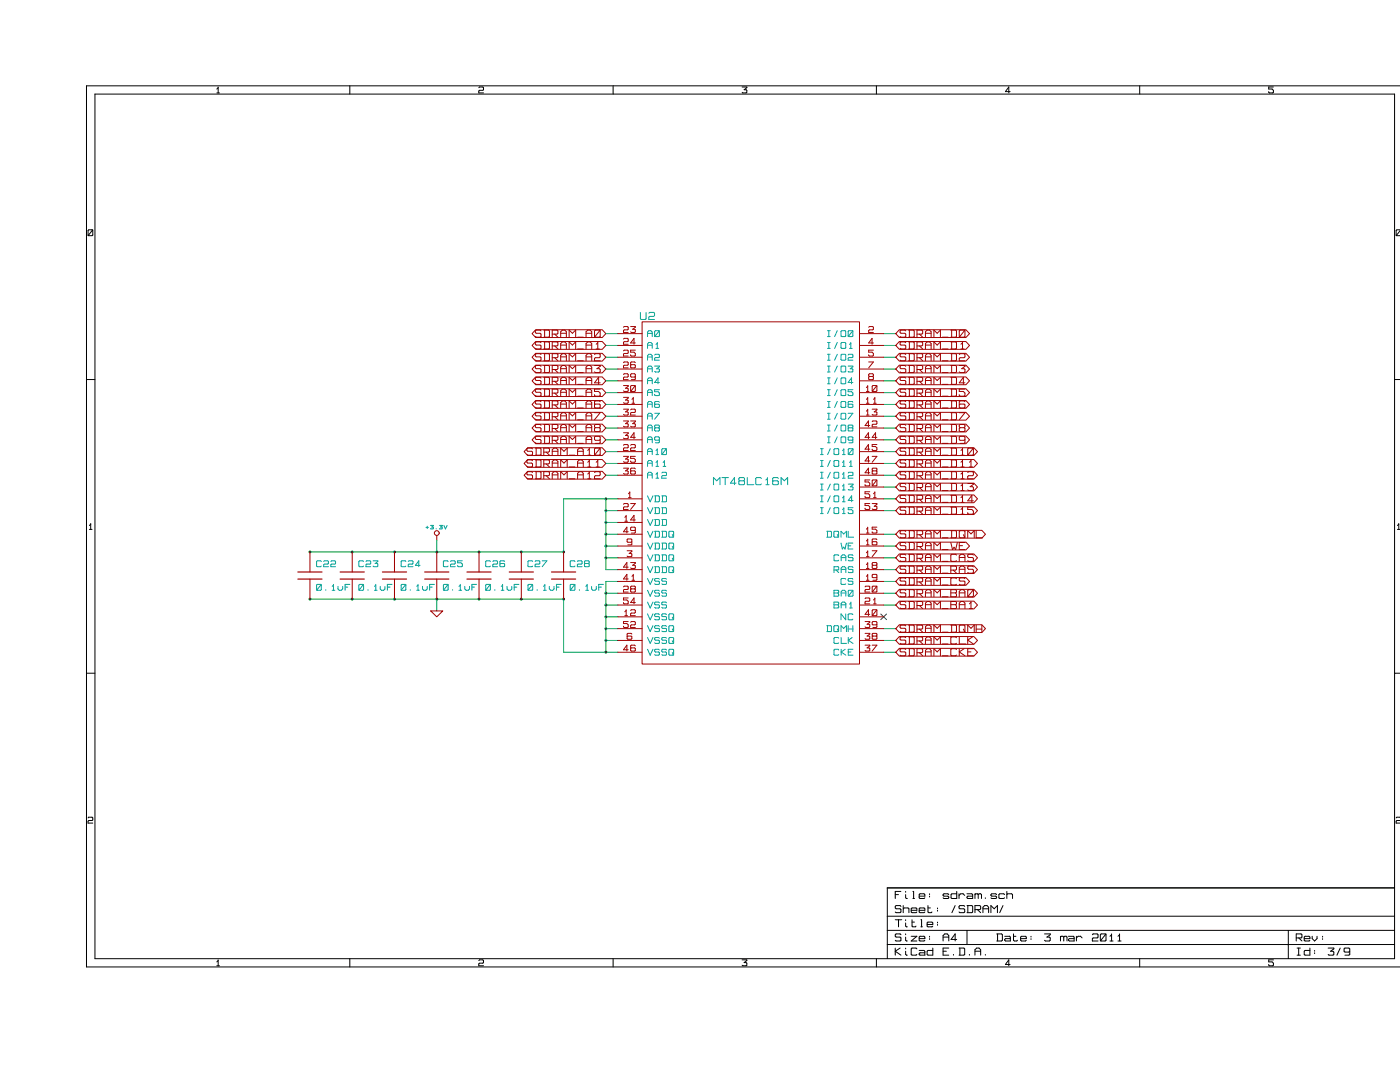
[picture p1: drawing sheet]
<svg xmlns="http://www.w3.org/2000/svg" width="279mm" height="216mm" viewBox="0 0 279 216" stroke-linecap="round" stroke-linejoin="round" font-family="sans-serif">
<g fill="none" stroke="#000" stroke-width=".2">
<path d="M18.9 18.8h259.4v172.5h-259.4zM43.3 18.5h.5M43.5 17.4v1.1M43.5 17.5l-.2 .3M69.8 17.1v1.7M95.6 17.5l.1-.1h.6l.2 .1v.4l-.2 .1h-.6l-.1 .2v.3h.9M122.4 17.1v1.7M148.1 17.4h.9l-.5 .5 .5 .1v.4l-.1 .1-.8-.1M174.9 17.1v1.7M201.6 18.3h-.9l.6-.9v1.1M227.5 17.1v1.7M254.1 17.4h-.9v.4h.7l.2 .2v.4l-.8 .1-.1-.2"/>
<path d="M279.4 17.1h-262.1v175.8h262.1M17.6 46l.1-.1h.7l.1 .1v.9l-.1 .1-.8-.1zM18.5 45.9l-.9 1.1M279.4 45.9h-.6l-.2 .1v.9l.2 .1h.6M279.4 46l-.8 1M17.3 75.7h1.6M278.3 75.7h1.1M17.8 105.6h.6M18.1 104.5v1.1M18.1 104.6l-.3 .3M278.9 105.6h.5M279.2 104.5v1.1"/>
<path d="M279.2 104.6l-.3 .3M17.3 134.3h1.6M278.3 134.3h1.1M17.6 163.2l.1-.1h.7l.1 .1v.4l-.1 .1h-.7l-.1 .2v.3h.9M178.7 178.5h.6M179.8 177.9h-1.1v1.4M180.7 177.9v.1M180.7 178.5v.6l.4 .2M182.2 177.9h.1v1.4M182.2 179.3h.3M183.4 178.8h1.2v-.3l-.2-.2h-.8l-.2 .2v.6l.2 .2h.8l.2-.2M185.5 178.3v.2"/>
<path d="M185.5 178.8v.2M189.3 178.5l-.1-.2h-.8l-.2 .2 .2 .3h.8l.1 .3-.1 .2h-.8l-.2-.2M190.9 177.9v1.4h-.9l-.2-.2v-.6l.2-.2h.9M191.4 178.7l.3-.4h.5l.3 .4M191.4 178.3v1M193 178.3h.9l.2 .2v.8h-.9l-.2-.2 .2-.3h.9M194.6 178.3v1M194.6 178.5l.1-.2h.4l.1 .2M195.2 178.5l.2-.2h.3l.2 .2v.8M195.2 178.5v.8M196.6 179.1v.2M198.9 178.5l-.2-.2h-.8l-.1 .2 .1 .3h.8l.2 .3-.2 .2h-.8l-.1-.2"/>
<path d="M200.5 178.5l-.2-.2h-.8l-.2 .2v.6l.2 .2h.8l.2-.2M200.9 178.5l.2-.2h.8l.2 .2v.8M200.9 177.9v1.4M278.3 177.2h-101.2v14.1M279.4 163.7h-.6l-.2 .2v.3h.8M279.4 163.1h-.6l-.2 .1M43.3 192.7h.5M43.5 191.5v1.2M43.5 191.7l-.2 .2M69.8 191.3v1.6M95.6 191.7l.1-.2h.6l.2 .2v.4l-.2 .1h-.6l-.1 .1v.4h.9M122.4 191.3v1.6"/>
<path d="M148.1 191.5h.9l-.5 .6 .5 .1v.4l-.1 .1-.8-.1M174.9 191.3v1.6M177.1 182.8h101.2M177.1 188.5h101.2M177.1 185.6h101.2M178.7 189.2v1.4M178.7 183.5h1.3M179.3 183.5v1.4M179.6 189.2l-.9 .6 1.1 .8M179.8 186.5l-.2-.1h-.8l-.1 .1v.3l.1 .2h.8l.2 .2v.4l-.2 .2h-.8l-.1-.2M179.8 180.9l-.2-.2h-.8l-.1 .2v.3l.1 .1h.8l.2 .2v.5l-.2 .1h-.8l-.1-.1M180.3 180.7v1.4"/>
<path d="M180.3 181.3l.1-.1h.8l.2 .1v.8M180.7 187v.6l.4 .2M180.7 183.5v.2M180.7 184.2v.6l.4 .1M180.7 186.4v.1M180.7 189.2v.1M180.7 189.8v.6l.4 .2M181.8 186.8h1.2l-1.2 1h1.2M181.8 181.6h1.2v-.3l-.2-.1h-.8l-.2 .1v.7l.2 .1h.8l.2-.1M182 183.5v1.3l.2 .1h.5l.1-.1M182 184h.5M183 189.3l-.2-.1h-.8l-.2 .1v1.1l.2 .2h.8l.2-.2"/>
<path d="M183.4 187.3h1.2v-.3l-.2-.2h-.8l-.2 .2v.6l.2 .2h.8l.2-.2M183.4 189.6h1l.2 .2v.8h-1l-.2-.2 .2-.3h1M183.4 181.6h1.2v-.3l-.2-.1h-.8l-.2 .1v.7l.2 .1h.8l.2-.1M183.8 183.5h.1v1.4M183.8 184.9h.3M185 184.5h1.2v-.3l-.2-.2h-.8l-.2 .2v.6l.2 .1h.8l.2-.1M185.2 180.7v1.3l.2 .1h.5l.1-.1M185.2 181.2h.5M185.5 186.8v.2M185.5 187.3v.2M186.2 189.2v1.4h-1l-.2-.2v-.6l.2-.2h1M187.1 181.2v.1"/>
<path d="M187.1 181.6v.2M187.1 184v.2M187.1 184.5v.1M188.2 187.8v-1.1l.3-.3h.5l.3 .3v1.1M188.2 187h1.1M188.2 189.8h.7M189.3 189.2h-1.1v1.4h1.1M190.3 190.4v.2M190.6 180.7l-.6 1.4M190.9 187.5h-1.1l.8-1.1v1.4M191.4 189.2h1l.1 .1v1.1l-.1 .2h-1M191.6 189.2v1.4"/>
<path d="M192.5 180.9l-.1-.2h-.8l-.2 .2v.3l.2 .1h.8l.1 .2v.5l-.1 .1h-.8l-.2-.1M193 180.7h.9l.2 .2v1.1l-.2 .1h-.9M193 185.6v2.9M193.2 180.7v1.4M193.5 190.4v.2M194.6 190.6v-1.1l.3-.3h.5l.3 .3v1.1M194.6 189.8h1.1M194.6 181.5h.9l.2-.2v-.4l-.2-.2h-.9v1.4M195.1 181.5l.6 .6M196.2 181.3h1.1M196.2 182.1v-1.1l.3-.3h.5l.3 .3v1.1M196.6 190.4v.2"/>
<path d="M197.8 182.1v-1.4l.6 .6 .7-.6v1.4M198.9 186.4h1l.1 .1v1.1l-.1 .2h-1M199.1 186.4v1.4M200.2 180.7l-.7 1.4M200.5 186.8h1l.1 .2v.8h-.9l-.2-.2 .2-.3h.9M201.6 192.4h-.9l.6-.9v1.2M202.3 186.4v1.2l.1 .2h.5l.2-.2M202.3 186.8h.4M203.7 187.3h1.1v-.3l-.1-.2h-.8l-.2 .2v.6l.2 .2h.8l.1-.2M205.8 186.8v.2M205.8 187.3v.2M208.5 186.4h1.1v.1l-.7 .5h.5l.2 .2v.4l-.2 .2h-.8l-.1-.2"/>
<path d="M211.6 187l.2-.2h.3l.2 .2M211.6 186.8v1M212.3 187l.2-.2h.3l.1 .2v.8M212.3 187v.8M213.2 186.8h1l.2 .2v.8h-1l-.2-.2 .2-.3h1M214.8 187.2l.4-.4h.4l.4 .4M214.8 186.8v1M218 186.5l.2-.1h.8l.1 .1v.5l-.1 .2h-.8l-.2 .1v.5h1.1M219.6 186.5l.2-.1h.8l.1 .1v1.1l-.1 .2h-.8l-.2-.2zM220.7 186.4l-1.1 1.4M221.5 187.8h.7M221.8 186.4v1.4"/>
<path d="M221.8 186.5l-.3 .3M223.1 187.8h.6M223.4 186.4v1.4M223.4 186.5l-.3 .3M227.5 191.3v1.6M254.1 191.5h-.9v.4h.7l.2 .3v.4l-.8 .1-.1-.3M257.1 185.6v5.7M258.7 187.2h1l.1-.2v-.5l-.1-.1h-1v1.4M258.9 190.6h.6M258.9 189.2h.6M259.2 187.2l.6 .6M259.2 189.2v1.4"/>
<path d="M260.3 187.3h1.1v-.3l-.2-.2h-.7l-.2 .2v.6l.2 .2h.7l.2-.2M261.4 189.2v1.4h-.9l-.2-.2v-.6l.2-.2h.9M261.9 186.8v.5l.5 .5 .4-.5v-.5M262.4 189.6v.2M262.4 190.1v.2M263.9 186.8v.2M263.9 187.3v.2M265.1 189.2h1.1v.1l-.7 .5h.5l.2 .2v.4l-.2 .2h-.8l-.1-.2M267.5 189.2l-.7 1.4M269.4 189.8l-.2 .2h-.8l-.2-.2v-.5l.2-.1h.8l.2 .1v1.1l-.2 .2h-.8"/>
</g>
<g fill="none" stroke="#a00000" stroke-width=".2">
<path d="M106.9 79.9h13.3l.7 .8-.7 .8h-13.3l-.7-.8zM106.9 77.6h13.3l.7 .7-.7 .8h-13.3l-.7-.8zM106.9 75.2h13.3l.7 .8-.7 .8h-13.3l-.7-.8zM106.9 72.9h13.3l.7 .7-.7 .8h-13.3l-.7-.8zM106.9 70.5h13.3l.7 .8-.7 .8h-13.3l-.7-.8zM106.9 68.2h13.3l.7 .7-.7 .8h-13.3l-.7-.8zM106.9 65.8h13.3l.7 .8-.7 .8h-13.3l-.7-.8zM108 66l-.2-.1h-.8l-.2 .1v.3l.2 .2h.8l.2 .2v.4l-.2 .2h-.8l-.2-.2M108 68.4l-.2-.2h-.8l-.2 .2v.3l.2 .2h.8l.2 .1v.5l-.2 .1h-.8l-.2-.1M108 70.7l-.2-.1h-.8l-.2 .1v.3l.2 .2h.8l.2 .2v.4l-.2 .2h-.8l-.2-.2M108 73.1l-.2-.2h-.8l-.2 .2v.3l.2 .2h.8l.2 .1v.5l-.2 .1h-.8l-.2-.1M108 75.5l-.2-.2h-.8l-.2 .2v.3l.2 .1h.8l.2 .2v.5l-.2 .1h-.8l-.2-.1"/>
<path d="M108 77.8l-.2-.2h-.8l-.2 .2v.3l.2 .2h.8l.2 .1v.5l-.2 .2h-.8l-.2-.2M108.5 65.9h1l.2 .1v1.1l-.2 .2h-1M108.5 68.2h1l.2 .2v1.1l-.2 .1h-1M108.5 70.6h1l.2 .1v1.1l-.2 .2h-1M108.5 72.9h1l.2 .2v1.1l-.2 .1h-1M108.5 75.3h1l.2 .2v1.1l-.2 .1h-1M108.5 77.6h1l.2 .2v1.1l-.2 .2h-1M108.5 80h1l.2 .2v1.1l-.2 .1h-1M108.7 65.9v1.4M108.7 68.2v1.4M108.7 70.6v1.4M108.7 72.9v1.4"/>
<path d="M108.7 75.3v1.4M108.7 77.6v1.5M108.7 80v1.4M110.2 66.7h1l.1-.2v-.5l-.1-.1h-1v1.4M110.2 69h1l.1-.1v-.5l-.1-.2h-1v1.4M110.2 71.4h1l.1-.2v-.5l-.1-.1h-1v1.4M110.2 73.7h1l.1-.1v-.5l-.1-.2h-1v1.4M110.2 76.1h1l.1-.2v-.4l-.1-.2h-1v1.4M110.2 78.4h1l.1-.1v-.5l-.1-.2h-1v1.5M110.7 78.4l.6 .7M110.7 76.1l.6 .6M110.7 73.7l.6 .6"/>
<path d="M110.7 71.4l.6 .6M110.7 69l.6 .6M110.7 66.7l.6 .6M111.9 67.3v-1.1l.3-.3h.5l.3 .3v1.1M111.9 69.6v-1l.3-.4h.5l.3 .4v1M111.9 72v-1.1l.3-.3h.5l.3 .3v1.1M111.9 74.3v-1l.3-.4h.5l.3 .4v1M111.9 76.7v-1.1l.3-.3h.5l.3 .3v1.1M111.9 79.1v-1.1l.3-.4h.5l.3 .4v1.1M111.9 78.3h1.1M111.9 75.9h1.1M111.9 73.6h1.1"/>
<path d="M111.9 71.2h1.1M111.9 68.9h1.1M111.9 66.5h1.1M113.6 67.3v-1.4l.6 .6 .7-.6v1.4M113.6 69.6v-1.4l.6 .7 .7-.7v1.4M113.6 72v-1.4l.6 .6 .7-.6v1.4M113.6 74.3v-1.4l.6 .7 .7-.7v1.4M113.6 76.7v-1.4l.6 .6 .7-.6v1.4M113.6 79.1v-1.5l.6 .7 .7-.7v1.5M115.3 79.1h1.1M115.3 76.7h1.1M115.3 74.3h1.1"/>
<path d="M115.3 72h1.1M115.3 69.6h1.1M115.3 67.3h1.1M117 67.3v-1.1l.3-.3h.5l.3 .3v1.1M117 69.6v-1l.3-.4h.5l.3 .4v1M117 72v-1.1l.3-.3h.5l.3 .3v1.1M117 74.3v-1l.3-.4h.5l.3 .4v1M117 76.7v-1.1l.3-.3h.5l.3 .3v1.1M117 79.1v-1.1l.3-.4h.5l.3 .4v1.1M117 78.3h1.1M117 75.9h1.1M117 73.6h1.1"/>
<path d="M117 71.2h1.1M117 68.9h1.1M117 66.5h1.1M118.6 66l.2-.1h.8l.2 .1v1.1l-.2 .2h-.8l-.2-.2zM118.6 70.7l.2-.1h.8l.2 .1v.5l-.2 .2h-.8l-.2 .1v.5h1.2M118.6 72.9h1.2v.2l-.7 .5h.5l.2 .1v.5l-.2 .1h-.8l-.2-.1M119 69.6h.6M119.3 68.2v1.4M119.3 68.4l-.3 .3M119.8 77.6h-1.2v.5h.9l.3 .3v.5l-.2 .2h-.8l-.2-.4M119.8 76.4h-1.2l.9-1.1v1.4M119.8 65.9l-1.2 1.4"/>
<path d="M105.3 94.1h14.9l.7 .7-.7 .8h-14.9l-.7-.8zM105.3 91.7h14.9l.7 .8-.7 .8h-14.9l-.7-.8zM105.3 89.3h14.9l.7 .8-.7 .8h-14.9l-.7-.8zM106.3 94.3l-.2-.2h-.8l-.2 .2v.3l.2 .2h.8l.2 .1v.5l-.2 .1h-.8l-.2-.1M106.3 89.6l-.2-.2h-.8l-.2 .2v.3l.2 .1h.8l.2 .2v.5l-.2 .1h-.8l-.2-.1M106.3 91.9l-.2-.1h-.8l-.2 .1v.3l.2 .2h.8l.2 .2v.4l-.2 .2h-.8l-.2-.2M106.8 94.1h1l.2 .2v1.1l-.2 .1h-1M106.8 89.4h1l.2 .2v1.1l-.2 .1h-1M106.8 91.8h1l.2 .1v1.1l-.2 .2h-1M106.9 87h13.3l.7 .8-.7 .7h-13.3l-.7-.7zM106.9 84.6h13.3l.7 .8-.7 .8h-13.3l-.7-.8zM106.9 82.3h13.3l.7 .8-.7 .7h-13.3l-.7-.7z"/>
<path d="M107 89.4v1.4M107 91.8v1.4M107 94.1v1.4M108 80.2l-.2-.2h-.8l-.2 .2v.3l.2 .1h.8l.2 .2v.5l-.2 .1h-.8l-.2-.1M108 82.5l-.2-.2h-.8l-.2 .2v.3l.2 .2h.8l.2 .1v.5l-.2 .2h-.8l-.2-.2M108 84.9l-.2-.2h-.8l-.2 .2v.3l.2 .1h.8l.2 .2v.5l-.2 .1h-.8l-.2-.1M108 87.2l-.2-.1h-.8l-.2 .1v.3l.2 .2h.8l.2 .2v.4l-.2 .2h-.8l-.2-.2M108.5 94.9h1l.2-.1v-.5l-.2-.2h-1v1.4M108.5 90.2h1l.2-.2v-.4l-.2-.2h-1v1.4M108.5 92.6h1l.2-.2v-.5l-.2-.1h-1v1.4M108.5 82.3h1l.2 .2v1.1l-.2 .2h-1M108.5 84.7h1l.2 .2v1.1l-.2 .1h-1"/>
<path d="M108.5 87.1h1l.2 .1v1.1l-.2 .2h-1M108.7 82.3v1.5M108.7 84.7v1.4M108.7 87.1v1.4M109 94.9l.7 .6M109 92.6l.7 .6M109 90.2l.7 .6M110.2 94.8h1.1M110.2 95.5v-1l.3-.4h.5l.3 .4v1M110.2 80.8h1l.1-.2v-.4l-.1-.2h-1v1.4M110.2 83.1h1l.1-.1v-.5l-.1-.2h-1v1.5M110.2 85.5h1l.1-.2v-.4l-.1-.2h-1v1.4"/>
<path d="M110.2 87.9h1l.1-.2v-.5l-.1-.1h-1v1.4M110.2 90.8v-1.1l.3-.3h.5l.3 .3v1.1M110.2 93.2v-1.1l.3-.3h.5l.3 .3v1.1M110.2 92.4h1.1M110.2 90h1.1M110.7 87.9l.6 .6M110.7 85.5l.6 .6M110.7 83.1l.6 .7M110.7 80.8l.6 .6M111.9 81.4v-1.1l.3-.3h.5l.3 .3v1.1M111.9 83.8v-1.1l.3-.4h.5l.3 .4v1.1M111.9 86.1v-1.1l.3-.3h.5l.3 .3v1.1"/>
<path d="M111.9 88.5v-1.1l.3-.3h.5l.3 .3v1.1M111.9 90.8v-1.4l.6 .6 .7-.6v1.4M111.9 93.2v-1.4l.6 .6 .7-.6v1.4M111.9 95.5v-1.4l.6 .7 .7-.7v1.4M111.9 87.7h1.1M111.9 85.3h1.1M111.9 83h1.1M111.9 80.6h1.1M113.6 95.5h1.1M113.6 93.2h1.1M113.6 90.8h1.1M113.6 81.4v-1.4l.6 .6 .7-.6v1.4"/>
<path d="M113.6 83.8v-1.5l.6 .7 .7-.7v1.5M113.6 86.1v-1.4l.6 .6 .7-.6v1.4M113.6 88.5v-1.4l.6 .6 .7-.6v1.4M115.3 94.8h1.1M115.3 95.5v-1l.3-.4h.5l.3 .4v1M115.3 93.2v-1.1l.3-.3h.5l.3 .3v1.1M115.3 90.8v-1.1l.3-.3h.5l.3 .3v1.1M115.3 92.4h1.1M115.3 90h1.1M115.3 88.5h1.1M115.3 86.1h1.1M115.3 83.8h1.1"/>
<path d="M115.3 81.4h1.1M117 87.7h1.1M117 88.5v-1.1l.3-.3h.5l.3 .3v1.1M117 86.1v-1.1l.3-.3h.5l.3 .3v1.1M117 81.4v-1.1l.3-.3h.5l.3 .3v1.1M117 83.8v-1.1l.3-.4h.5l.3 .4v1.1M117 85.3h1.1M117 83h1.1M117 80.6h1.1M117.3 95.5h.6M117.3 93.2h.6M117.3 90.8h.6"/>
<path d="M117.6 89.4v1.4M117.6 91.8v1.4M117.6 94.1v1.4M117.6 94.3l-.3 .3M117.6 91.9l-.3 .3M117.6 89.6l-.3 .3M118.6 94.3l.2-.2h.8l.2 .2v.5l-.2 .1h-.8l-.2 .2v.4h1.2M118.6 89.6l.2-.2h.8l.2 .2v1.1l-.2 .1h-.8l-.2-.1zM118.6 82.3h1.2l-1.2 1.5M118.8 85.3l-.2-.1v-.3l.2-.2h.8l.2 .2v.3l-.2 .1M118.8 85.3l-.2 .2v.5l.2 .1h.8l.2-.1v-.5l-.2-.2M118.8 85.3h.8"/>
<path d="M119 93.2h.6M119.3 91.8v1.4M119.3 91.9l-.3 .3M119.8 87.7l-.2 .2h-.8l-.2-.2v-.5l.2-.1h.8l.2 .1v1.1l-.2 .2h-.8M119.8 80.2l-.2-.2h-.8l-.2 .2v1.1l.2 .1h.8l.2-.1v-.5l-.2-.2h-.8l-.2 .2M119.8 89.4l-1.2 1.4M87.2 106.8v1"/>
<circle cx="87.2" cy="106.4" r=".48"/>
</g>
<path d="M85 105.2h.5M85.3 105v.5M85.9 104.8h.6l-.3 .4h.2l.1 .3h-.6M87 105.5h.1M87.7 104.8h.5l-.3 .4h.3v.3h-.5M88.6 104.8l.3 .7 .3-.7" fill="none" stroke="#00a0a0" stroke-width=".2"/>
<path d="M175.8 122.5l1.1 1.1M176.9 122.5l-1.1 1.1" fill="none" stroke="#0000c0" stroke-width=".2"/>
<g fill="none" stroke="#00a000" stroke-width=".2">
<path d="M120.9 78.3h2.4M120.9 76h2.4M120.9 73.6h2.4M120.9 71.3h2.4M120.9 68.9h2.4M120.9 66.6h2.4M120.9 94.8h2.4M120.9 92.5h2.4M120.9 90.1h2.4M120.9 87.8h2.4M120.9 85.4h2.4M120.9 83.1h2.4"/>
<path d="M120.9 80.7h2.4"/>
</g>
<circle cx="120.9" cy="130.1" r=".19" fill="#00a000"/>
<g fill="none" stroke="#00a000" stroke-width=".2">
<path d="M112.5 119.6v10.5h10.8"/>
<circle cx="120.9" cy="130.1" r=".19"/>
</g>
<circle cx="120.9" cy="118.4" r=".19" fill="#00a000"/>
<g fill="none" stroke="#00a000" stroke-width=".2">
<path d="M120.9 118.4h2.4"/>
<circle cx="120.9" cy="118.4" r=".19"/>
</g>
<circle cx="120.9" cy="120.7" r=".19" fill="#00a000"/>
<g fill="none" stroke="#00a000" stroke-width=".2">
<path d="M120.9 120.7h2.4"/>
<circle cx="120.9" cy="120.7" r=".19"/>
</g>
<circle cx="120.9" cy="125.4" r=".19" fill="#00a000"/>
<g fill="none" stroke="#00a000" stroke-width=".2">
<path d="M123.3 116h-2.4v14.1M120.9 125.4h2.4"/>
<circle cx="120.9" cy="125.4" r=".19"/>
</g>
<circle cx="120.9" cy="99.5" r=".19" fill="#00a000"/>
<g fill="none" stroke="#00a000" stroke-width=".2">
<path d="M112.5 99.5h10.8"/>
<circle cx="120.9" cy="99.5" r=".19"/>
</g>
<circle cx="120.9" cy="104.2" r=".19" fill="#00a000"/>
<g fill="none" stroke="#00a000" stroke-width=".2">
<path d="M120.9 104.2h2.4"/>
<circle cx="120.9" cy="104.2" r=".19"/>
</g>
<circle cx="120.9" cy="106.6" r=".19" fill="#00a000"/>
<g fill="none" stroke="#00a000" stroke-width=".2">
<path d="M120.9 106.6h2.4"/>
<circle cx="120.9" cy="106.6" r=".19"/>
</g>
<circle cx="120.9" cy="111.3" r=".19" fill="#00a000"/>
<g fill="none" stroke="#00a000" stroke-width=".2">
<path d="M120.9 111.3h2.4"/>
<circle cx="120.9" cy="111.3" r=".19"/>
</g>
<circle cx="112.5" cy="119.6" r=".19" fill="#00a000"/>
<circle cx="112.5" cy="119.6" r=".19" fill="none" stroke="#00a000" stroke-width=".2"/>
<circle cx="95.6" cy="119.6" r=".19" fill="#00a000"/>
<circle cx="95.6" cy="119.6" r=".19" fill="none" stroke="#00a000" stroke-width=".2"/>
<circle cx="104" cy="110.1" r=".19" fill="#00a000"/>
<circle cx="104" cy="110.1" r=".19" fill="none" stroke="#00a000" stroke-width=".2"/>
<circle cx="70.3" cy="119.6" r=".19" fill="#00a000"/>
<circle cx="70.3" cy="119.6" r=".19" fill="none" stroke="#00a000" stroke-width=".2"/>
<circle cx="78.7" cy="110.1" r=".19" fill="#00a000"/>
<circle cx="78.7" cy="110.1" r=".19" fill="none" stroke="#00a000" stroke-width=".2"/>
<circle cx="61.9" cy="110.1" r=".19" fill="#00a000"/>
<circle cx="61.9" cy="110.1" r=".19" fill="none" stroke="#00a000" stroke-width=".2"/>
<circle cx="87.2" cy="110.1" r=".19" fill="#00a000"/>
<g fill="none" stroke="#00a000" stroke-width=".2">
<path d="M87.2 107.8v2.3M87.2 119.6v2.3"/>
<circle cx="87.2" cy="110.1" r=".19"/>
</g>
<circle cx="87.2" cy="119.6" r=".19" fill="#00a000"/>
<circle cx="87.2" cy="119.6" r=".19" fill="none" stroke="#00a000" stroke-width=".2"/>
<circle cx="70.3" cy="110.1" r=".19" fill="#00a000"/>
<circle cx="70.3" cy="110.1" r=".19" fill="none" stroke="#00a000" stroke-width=".2"/>
<circle cx="61.9" cy="119.6" r=".19" fill="#00a000"/>
<circle cx="61.9" cy="119.6" r=".19" fill="none" stroke="#00a000" stroke-width=".2"/>
<circle cx="78.7" cy="119.6" r=".19" fill="#00a000"/>
<circle cx="78.7" cy="119.6" r=".19" fill="none" stroke="#00a000" stroke-width=".2"/>
<circle cx="95.6" cy="110.1" r=".19" fill="#00a000"/>
<circle cx="95.6" cy="110.1" r=".19" fill="none" stroke="#00a000" stroke-width=".2"/>
<circle cx="112.5" cy="110.1" r=".19" fill="#00a000"/>
<circle cx="112.5" cy="110.1" r=".19" fill="none" stroke="#00a000" stroke-width=".2"/>
<circle cx="104" cy="119.6" r=".19" fill="#00a000"/>
<g fill="none" stroke="#00a000" stroke-width=".2">
<path d="M120.9 99.5v14.2h2.4M120.9 109h2.4"/>
<circle cx="104" cy="119.6" r=".19"/>
</g>
<circle cx="120.9" cy="109" r=".19" fill="#00a000"/>
<g fill="none" stroke="#00a000" stroke-width=".2">
<path d="M120.9 101.9h2.4"/>
<circle cx="120.9" cy="109" r=".19"/>
</g>
<circle cx="120.9" cy="101.9" r=".19" fill="#00a000"/>
<g fill="none" stroke="#00a000" stroke-width=".2">
<path d="M112.5 99.5v10.6h-50.6M120.9 127.8h2.4"/>
<circle cx="120.9" cy="101.9" r=".19"/>
</g>
<circle cx="120.9" cy="127.8" r=".19" fill="#00a000"/>
<g fill="none" stroke="#00a000" stroke-width=".2">
<path d="M120.9 123.1h2.4"/>
<circle cx="120.9" cy="127.8" r=".19"/>
</g>
<circle cx="120.9" cy="123.1" r=".19" fill="#00a000"/>
<g fill="none" stroke="#00a000" stroke-width=".2">
<path d="M176.4 66.6h2.4M176.4 68.9h2.4M176.4 71.3h2.4M176.4 73.6h2.4M176.4 76h2.4M176.4 78.3h2.4M176.4 80.7h2.4M176.4 83.1h2.4M176.4 85.4h2.4M176.4 87.8h2.4M176.4 90.1h2.4M176.4 92.5h2.4"/>
<path d="M176.4 94.8h2.4M176.4 97.2h2.4M176.4 99.5h2.4M61.9 119.6h50.6M176.4 101.9h2.4M176.4 106.6h2.4M176.4 109h2.4M176.4 111.3h2.4M176.4 113.7h2.4M176.4 116h2.4M176.4 118.4h2.4M176.4 120.7h2.4"/>
<path d="M176.4 125.4h2.4M176.4 127.8h2.4M176.4 130.1h2.4"/>
<circle cx="120.9" cy="123.1" r=".19"/>
</g>
<g fill="none" stroke="#a00000" stroke-width=".2">
<path d="M123.3 78.3h4.8M123.3 76h4.8M123.3 73.6h4.8M123.3 71.3h4.8M123.3 68.9h4.8M123.3 66.6h4.8M124.4 70l.2-.1h.6l.2 .1v.4l-.2 .1h-.6l-.2 .2v.3h1M124.4 67.7l.2-.2h.6l.2 .2v.4l-.2 .1h-.6l-.2 .1v.4h1M124.4 76.9h1l-.6 .6 .6 .1v.4l-.2 .1-.8-.1M124.4 79.3h1l-.6 .5 .6 .1v.4l-.2 .2-.8-.2M124.4 74.7l.2-.1h.6l.2 .1v.4l-.2 .1h-.6l-.2 .2v.4h1M124.4 72.4l.2-.2h.6l.2 .2v.4l-.2 .1h-.6l-.2 .1v.4h1"/>
<path d="M124.4 65.3l.2-.1h.6l.2 .1v.4l-.2 .1h-.6l-.2 .2v.3h1M125.9 77.1l.1-.2h.6l.2 .2v.9l-.2 .1-.7-.1zM125.9 65.2h.9l-.5 .5 .5 .1v.4l-.2 .1-.7-.1M126.4 79.3v1.2M126.4 79.4l-.3 .3M126.8 75.1l-.8 .1-.1-.1v-.4l.1-.1h.6l.2 .1v.9l-.8 .2M126.8 72.4l-.2-.2h-.6l-.1 .2v.9l.7 .1 .2-.1v-.4l-.2-.1-.7 .1M126.8 69.9h-.9v.4h.6l.3 .2v.4l-.8 .1-.1-.2M126.8 68.4h-.9l.6-.9v1.2M126.8 76.9l-.9 1.2M128.1 64.2h43.4v68.3h-43.4zM171.5 78.3h4.9"/>
<path d="M171.5 76h4.9M171.5 73.6h4.9M171.5 71.3h4.9M171.5 68.9h4.9M171.5 66.6h4.9M172.9 78.1h.5M173.2 79.4l-.3 .3M173.2 77.1l-.3 .2M173.2 76.9v1.2M173.2 79.3v1.2M173.4 65.3l.1-.1h.7l.1 .1v.4l-.1 .1h-.7l-.1 .2v.3h.9M173.4 72.2h.9l-.9 1.2"/>
<path d="M173.5 75.1l-.1 .1v.4l.1 .2 .8-.2v-.4l-.1-.1M173.5 75.1l-.1-.1 .1-.4h.7l.1 .1-.1 .4M173.5 75.1h.7M174.1 77.1l.1-.2h.7l.1 .2v.9l-.1 .1-.8-.1zM174.3 69.9h-.9v.4h.6l.3 .2v.4l-.8 .1-.1-.2M174.3 68.4h-.9l.6-.9v1.2M174.6 79.3v1.2M174.6 79.4l-.3 .3M175 76.9l-.9 1.2M179.5 79.9h13.3l.7 .8-.7 .8h-13.3l-.7-.8zM179.5 77.6h13.3l.7 .7-.7 .8h-13.3l-.7-.8zM179.5 75.2h13.3l.7 .8-.7 .8h-13.3l-.7-.8z"/>
<path d="M179.5 72.9h13.3l.7 .7-.7 .8h-13.3l-.7-.8zM179.5 70.5h13.3l.7 .8-.7 .8h-13.3l-.7-.8zM179.5 68.2h13.3l.7 .7-.7 .8h-13.3l-.7-.8zM179.5 65.8h13.3l.7 .8-.7 .8h-13.3l-.7-.8zM180.8 66l-.2-.1h-.8l-.2 .1v.3l.2 .2h.8l.2 .2v.4l-.2 .2h-.8l-.2-.2M180.8 68.4l-.2-.2h-.8l-.2 .2v.3l.2 .2h.8l.2 .1v.5l-.2 .1h-.8l-.2-.1M180.8 70.7l-.2-.1h-.8l-.2 .1v.3l.2 .2h.8l.2 .2v.4l-.2 .2h-.8l-.2-.2M180.8 73.1l-.2-.2h-.8l-.2 .2v.3l.2 .2h.8l.2 .1v.5l-.2 .1h-.8l-.2-.1M180.8 75.5l-.2-.2h-.8l-.2 .2v.3l.2 .1h.8l.2 .2v.5l-.2 .1h-.8l-.2-.1M180.8 77.8l-.2-.2h-.8l-.2 .2v.3l.2 .2h.8l.2 .1v.5l-.2 .2h-.8l-.2-.2M181.3 65.9h1l.2 .1v1.1l-.2 .2h-1M181.3 68.2h1l.2 .2v1.1l-.2 .1h-1"/>
<path d="M181.3 70.6h1l.2 .1v1.1l-.2 .2h-1M181.3 72.9h1l.2 .2v1.1l-.2 .1h-1M181.3 75.3h1l.2 .2v1.1l-.2 .1h-1M181.3 77.6h1l.2 .2v1.1l-.2 .2h-1M181.3 80h1l.2 .2v1.1l-.2 .1h-1M181.5 65.9v1.4M181.5 68.2v1.4M181.5 70.6v1.4M181.5 72.9v1.4M181.5 75.3v1.4M181.5 77.6v1.5M181.5 80v1.4"/>
<path d="M183 66.7h1l.1-.2v-.5l-.1-.1h-1v1.4M183 69h1l.1-.1v-.5l-.1-.2h-1v1.4M183 71.4h1l.1-.2v-.5l-.1-.1h-1v1.4M183 73.7h1l.1-.1v-.5l-.1-.2h-1v1.4M183 76.1h1l.1-.2v-.4l-.1-.2h-1v1.4M183 78.4h1l.1-.1v-.5l-.1-.2h-1v1.5M183.5 78.4l.6 .7M183.5 76.1l.6 .6M183.5 73.7l.6 .6M183.5 71.4l.6 .6M183.5 69l.6 .6M183.5 66.7l.6 .6"/>
<path d="M184.7 67.3v-1.1l.3-.3h.5l.3 .3v1.1M184.7 69.6v-1l.3-.4h.5l.3 .4v1M184.7 72v-1.1l.3-.3h.5l.3 .3v1.1M184.7 74.3v-1l.3-.4h.5l.3 .4v1M184.7 76.7v-1.1l.3-.3h.5l.3 .3v1.1M184.7 79.1v-1.1l.3-.4h.5l.3 .4v1.1M184.7 78.3h1.1M184.7 75.9h1.1M184.7 73.6h1.1M184.7 71.2h1.1M184.7 68.9h1.1M184.7 66.5h1.1"/>
<path d="M186.4 67.3v-1.4l.6 .6 .7-.6v1.4M186.4 69.6v-1.4l.6 .7 .7-.7v1.4M186.4 72v-1.4l.6 .6 .7-.6v1.4M186.4 74.3v-1.4l.6 .7 .7-.7v1.4M186.4 76.7v-1.4l.6 .6 .7-.6v1.4M186.4 79.1v-1.5l.6 .7 .7-.7v1.5M188.1 79.1h1.1M188.1 76.7h1.1M188.1 74.3h1.1M188.1 72h1.1M188.1 69.6h1.1M188.1 67.3h1.1"/>
<path d="M189.8 65.9h.9l.2 .1v1.1l-.2 .2h-.9M189.8 68.2h.9l.2 .2v1.1l-.2 .1h-.9M189.8 70.6h.9l.2 .1v1.1l-.2 .2h-.9M189.8 72.9h.9l.2 .2v1.1l-.2 .1h-.9M189.8 75.3h.9l.2 .2v1.1l-.2 .1h-.9M189.8 77.6h.9l.2 .2v1.1l-.2 .2h-.9M189.8 80h.9l.2 .2v1.1l-.2 .1h-.9M189.9 65.9v1.4M189.9 68.2v1.4M189.9 70.6v1.4M189.9 72.9v1.4M189.9 75.3v1.4"/>
<path d="M189.9 77.6v1.5M189.9 80v1.4M191.4 66l.2-.1h.8l.2 .1v1.1l-.2 .2h-.8l-.2-.2zM191.4 70.7l.2-.1h.8l.2 .1v.5l-.2 .2h-.8l-.2 .1v.5h1.2M191.4 72.9h1.2v.2l-.7 .5h.5l.2 .1v.5l-.2 .1h-.8l-.2-.1M191.8 69.6h.6M192.1 68.2v1.4M192.1 68.4l-.3 .3M192.6 77.6h-1.2v.5h.9l.3 .3v.5l-.2 .2h-.8l-.2-.4M192.6 76.4h-1.2l.9-1.1v1.4M192.6 65.9l-1.2 1.4M123.3 99.5h4.8"/>
<path d="M123.3 94.8h4.8M123.3 92.5h4.8M123.3 90.1h4.8M123.3 87.8h4.8M123.3 85.4h4.8M123.3 83.1h4.8M123.3 80.7h4.8M124.4 93.4h1l-.6 .6 .6 .1v.4l-.2 .1-.8-.1M124.4 91.1h1l-.6 .5 .6 .1v.4l-.2 .1-.8-.1M124.4 88.8l.2-.1h.6l.2 .1v.4l-.2 .2h-.6l-.2 .1v.4h1M124.4 84h1l-.6 .5 .6 .2v.4l-.2 .1-.8-.1M124.4 81.6h1l-.6 .6 .6 .1v.4l-.2 .1-.8-.1"/>
<path d="M124.4 86.4h1l-.6 .5 .6 .1v.4l-.2 .1-.8-.1M125.4 99.3h.5M125.7 98.1v1.2M125.7 98.3l-.3 .2M125.9 88.8l.1-.1h.6l.2 .1v.4l-.2 .2h-.6l-.1 .1v.4h.9M125.9 84h.9l-.5 .5 .5 .2v.4l-.2 .1-.7-.1M125.9 81.8l.1-.2h.6l.2 .2v.4l-.2 .1h-.6l-.1 .1v.4h.9M126.1 80.5h.5M126.8 93.6l-.2-.2h-.6l-.1 .2v.9l.7 .1 .2-.1v-.4l-.2-.1-.7 .1M126.8 91.1h-.9v.4h.6l.3 .2v.4l-.8 .1-.1-.2M126.8 87.3h-.9l.6-.9v1.1M171.5 99.5h4.9"/>
<path d="M171.5 97.2h4.9M171.5 94.8h4.9M171.5 92.5h4.9M171.5 90.1h4.9M171.5 87.8h4.9M171.5 85.4h4.9M171.5 83.1h4.9M171.5 80.7h4.9M172.9 82.8h.5M172.9 80.5h.5M173.2 81.6v1.2M173.2 81.8l-.3 .2"/>
<path d="M173.6 95.8h-1v.4h.7l.3 .2v.4l-.8 .1-.2-.2M173.6 98.1h-1v.4h.7l.3 .3v.4l-.8 .1-.2-.3M173.6 84.9h-1l.7-.9v1.2M173.6 87.3h-1l.7-.9v1.1M173.6 89.6h-1l.7-.9v1.2M173.6 92h-1l.7-.9v1.1M173.6 94.3h-1l.7-.9v1.2M174.1 84.1l.1-.1h.7l.1 .1v.4l-.1 .2h-.7l-.1 .1v.4h.9M174.1 95.9l.1-.1h.7l.1 .1v.9l-.1 .1-.8-.1zM174.1 81.6h.9l-.5 .6 .5 .1v.4l-.1 .1-.8-.1M174.1 91.1h.9l-.9 1.1M174.2 94l-.1-.2 .1-.4h.7l.1 .2-.1 .4"/>
<path d="M174.2 94l-.1 .1v.4l.1 .1 .8-.1v-.4l-.1-.1M174.2 94h.7M174.3 99.3h.6M174.3 80.5h.6M174.6 98.1v1.2M174.6 98.3l-.3 .2M175 88.7h-.9v.4h.6l.3 .3v.4l-.8 .1-.1-.3M175 95.8l-.9 1.1M175 87.3h-.9l.6-.9v1.1M179.5 98.8h14.9l.7 .7-.7 .8h-14.9l-.7-.8zM179.5 96.4h14.9l.7 .8-.7 .8h-14.9l-.7-.8zM179.5 94.1h14.9l.7 .7-.7 .8h-14.9l-.7-.8z"/>
<path d="M179.5 91.7h14.9l.7 .8-.7 .8h-14.9l-.7-.8zM179.5 89.3h14.9l.7 .8-.7 .8h-14.9l-.7-.8zM179.5 87h13.3l.7 .8-.7 .7h-13.3l-.7-.7zM179.5 84.6h13.3l.7 .8-.7 .8h-13.3l-.7-.8zM179.5 82.3h13.3l.7 .8-.7 .7h-13.3l-.7-.7zM180.8 80.2l-.2-.2h-.8l-.2 .2v.3l.2 .1h.8l.2 .2v.5l-.2 .1h-.8l-.2-.1M180.8 82.5l-.2-.2h-.8l-.2 .2v.3l.2 .2h.8l.2 .1v.5l-.2 .2h-.8l-.2-.2M180.8 84.9l-.2-.2h-.8l-.2 .2v.3l.2 .1h.8l.2 .2v.5l-.2 .1h-.8l-.2-.1M180.8 87.2l-.2-.1h-.8l-.2 .1v.3l.2 .2h.8l.2 .2v.4l-.2 .2h-.8l-.2-.2M180.8 89.6l-.2-.2h-.8l-.2 .2v.3l.2 .1h.8l.2 .2v.5l-.2 .1h-.8l-.2-.1M180.8 91.9l-.2-.1h-.8l-.2 .1v.3l.2 .2h.8l.2 .2v.4l-.2 .2h-.8l-.2-.2M180.8 94.3l-.2-.2h-.8l-.2 .2v.3l.2 .2h.8l.2 .1v.5l-.2 .1h-.8l-.2-.1"/>
<path d="M180.8 96.6l-.2-.1h-.8l-.2 .1v.3l.2 .2h.8l.2 .2v.4l-.2 .2h-.8l-.2-.2M180.8 99l-.2-.2h-.8l-.2 .2v.3l.2 .2h.8l.2 .1v.5l-.2 .1h-.8l-.2-.1M181.3 82.3h1l.2 .2v1.1l-.2 .2h-1M181.3 84.7h1l.2 .2v1.1l-.2 .1h-1M181.3 87.1h1l.2 .1v1.1l-.2 .2h-1M181.3 89.4h1l.2 .2v1.1l-.2 .1h-1M181.3 91.8h1l.2 .1v1.1l-.2 .2h-1M181.3 94.1h1l.2 .2v1.1l-.2 .1h-1M181.3 96.5h1l.2 .1v1.1l-.2 .2h-1M181.3 98.8h1l.2 .2v1.1l-.2 .1h-1M181.5 82.3v1.5M181.5 84.7v1.4"/>
<path d="M181.5 87.1v1.4M181.5 89.4v1.4M181.5 91.8v1.4M181.5 94.1v1.4M181.5 96.5v1.4M181.5 98.8v1.4M183 80.8h1l.1-.2v-.4l-.1-.2h-1v1.4M183 83.1h1l.1-.1v-.5l-.1-.2h-1v1.5M183 85.5h1l.1-.2v-.4l-.1-.2h-1v1.4M183 87.9h1l.1-.2v-.5l-.1-.1h-1v1.4M183 90.2h1l.1-.2v-.4l-.1-.2h-1v1.4M183 92.6h1l.1-.2v-.5l-.1-.1h-1v1.4"/>
<path d="M183 94.9h1l.1-.1v-.5l-.1-.2h-1v1.4M183 97.3h1l.1-.2v-.5l-.1-.1h-1v1.4M183 99.6h1l.1-.1v-.5l-.1-.2h-1v1.4M183.5 99.6l.6 .6M183.5 97.3l.6 .6M183.5 94.9l.6 .6M183.5 92.6l.6 .6M183.5 90.2l.6 .6M183.5 87.9l.6 .6M183.5 85.5l.6 .6M183.5 83.1l.6 .7M183.5 80.8l.6 .6"/>
<path d="M184.7 81.4v-1.1l.3-.3h.5l.3 .3v1.1M184.7 83.8v-1.1l.3-.4h.5l.3 .4v1.1M184.7 86.1v-1.1l.3-.3h.5l.3 .3v1.1M184.7 88.5v-1.1l.3-.3h.5l.3 .3v1.1M184.7 90.8v-1.1l.3-.3h.5l.3 .3v1.1M184.7 93.2v-1.1l.3-.3h.5l.3 .3v1.1M184.7 95.5v-1l.3-.4h.5l.3 .4v1M184.7 97.9v-1.1l.3-.3h.5l.3 .3v1.1M184.7 99.5h1.1M184.7 97.1h1.1M184.7 94.8h1.1M184.7 92.4h1.1"/>
<path d="M184.7 90h1.1M184.7 87.7h1.1M184.7 85.3h1.1M184.7 83h1.1M184.7 80.6h1.1M186.4 81.4v-1.4l.6 .6 .7-.6v1.4M186.4 83.8v-1.5l.6 .7 .7-.7v1.5M186.4 86.1v-1.4l.6 .6 .7-.6v1.4M186.4 88.5v-1.4l.6 .6 .7-.6v1.4M186.4 90.8v-1.4l.6 .6 .7-.6v1.4M186.4 93.2v-1.4l.6 .6 .7-.6v1.4M186.4 95.5v-1.4l.6 .7 .7-.7v1.4"/>
<path d="M186.4 97.9v-1.4l.6 .6 .7-.6v1.4M188.1 97.9h1.1M188.1 95.5h1.1M188.1 93.2h1.1M188.1 90.8h1.1M188.1 88.5h1.1M188.1 86.1h1.1M188.1 83.8h1.1M188.1 81.4h1.1M189.8 82.3h.9l.2 .2v1.1l-.2 .2h-.9M189.8 84.7h.9l.2 .2v1.1l-.2 .1h-.9M189.8 87.1h.9l.2 .1v1.1l-.2 .2h-.9"/>
<path d="M189.8 89.4h.9l.2 .2v1.1l-.2 .1h-.9M189.8 91.8h.9l.2 .1v1.1l-.2 .2h-.9M189.8 94.1h.9l.2 .2v1.1l-.2 .1h-.9M189.8 96.5h.9l.2 .1v1.1l-.2 .2h-.9M189.8 98.8h.9l.2 .2v1.1l-.2 .1h-.9M189.9 82.3v1.5M189.9 84.7v1.4M189.9 87.1v1.4M189.9 89.4v1.4M189.9 91.8v1.4M189.9 94.1v1.4M189.9 96.5v1.4"/>
<path d="M189.9 98.8v1.4M191.4 82.3h1.2l-1.2 1.5M191.6 85.3l-.2-.1v-.3l.2-.2h.8l.2 .2v.3l-.2 .1M191.6 85.3l-.2 .2v.5l.2 .1h.8l.2-.1v-.5l-.2-.2M191.6 85.3h.8M191.8 97.9h.6M191.8 95.5h.6M191.8 93.2h.6M191.8 90.8h.6M192.1 99l-.3 .3M192.1 94.3l-.3 .3M192.1 89.4v1.4"/>
<path d="M192.1 91.8v1.4M192.1 94.1v1.4M192.1 96.5v1.4M192.1 98.8v1.4M192.1 91.9l-.3 .3M192.1 89.6l-.3 .3M192.1 96.6l-.3 .3M192.6 80.2l-.2-.2h-.8l-.2 .2v1.1l.2 .1h.8l.2-.1v-.5l-.2-.2h-.8l-.2 .2M192.6 87.7l-.2 .2h-.8l-.2-.2v-.5l.2-.1h.8l.2 .1v1.1l-.2 .2h-.8M193.1 89.6l.2-.2h.8l.2 .2v1.1l-.2 .1h-.8l-.2-.1zM193.1 94.3l.2-.2h.8l.2 .2v.5l-.2 .1h-.8l-.2 .2v.4h1.2M193.1 96.5h1.2v.1l-.7 .5h.5l.2 .2v.4l-.2 .2h-.8l-.2-.2"/>
<path d="M193.5 93.2h.6M193.8 91.8v1.4M193.8 91.9l-.3 .3M194.3 99.9h-1.2l.8-1.1v1.4M194.3 89.4l-1.2 1.4M61.9 110.1v4M61.9 115.5v4.1M70.3 110.1v4M70.3 115.5v4.1M78.7 110.1v4M78.7 115.5v4.1M87.2 110.1v4"/>
<path d="M87.2 115.5v4.1M95.6 110.1v4M95.6 115.5v4.1M104 110.1v4M104 115.5v4.1M112.5 110.1v4M112.5 115.5v4.1M123.3 118.4h4.8M123.3 116h4.8M123.3 113.7h4.8M123.3 111.3h4.8M123.3 109h4.8"/>
<path d="M123.3 106.6h4.8M123.3 101.9h4.8M123.3 104.2h4.8M124.4 100.6l.2-.1h.6l.2 .1v.4l-.8 .1-.2 .2v.4h1M124.4 117.1l.2-.1h.6l.2 .1v.4l-.2 .1h-.6l-.2 .2v.3h1M124.7 104h.5M125 102.8v1.2M125 103l-.3 .2M125.2 109.9h.9l-.5 .5 .5 .2v.4l-.2 .1-.7-.1M125.4 119.3h-1v.4h.7l.3 .3v.4l-.8 .1-.2-.3M125.4 106.1h-1l.7-.9v1.2M125.4 113.2h-1l.7-.9v1.1"/>
<path d="M125.4 115.5h-1l.7-.9v1.2M125.9 112.3h.9l-.5 .5 .5 .1v.4l-.2 .1-.7-.1M125.9 100.5h.9l-.9 1.2M126 117.5l-.1 .1v.4l.1 .1 .8-.1v-.4l-.2-.1M126 117.5l-.1-.1 .1-.4h.6l.2 .1-.2 .4M126 117.5h.6M126.1 108.1l-.8 .1-.1-.1v-.4l.1-.2h.6l.2 .2v.9l-.8 .1M126.1 115.8h.5M126.4 114.6v1.2M126.4 114.7l-.3 .3M126.8 105.7l-.8 .1-.1-.1v-.4l.1-.1h.6l.2 .1v.9l-.8 .2M126.8 103.8h-.9l.6-1v1.2"/>
<path d="M171.5 118.4h4.9M171.5 116h4.9M171.5 113.7h4.9M171.5 111.3h4.9M171.5 109h4.9M171.5 106.6h4.9M171.5 101.9h4.9M172.6 119.5l.2-.2h.6l.2 .2v.4l-.2 .1h-.6l-.2 .1v.4h1M172.6 117.1l.2-.1h.6l.2 .1v.4l-.2 .1h-.6l-.2 .2v.3h1M172.9 115.8h.5M172.9 113.4h.5M172.9 111.1h.5"/>
<path d="M172.9 108.7h.5M172.9 106.4h.5M173.2 114.7l-.3 .3M173.2 107.7l-.3 .2M173.2 105.3l-.3 .3M173.2 105.2v1.2M173.2 107.5v1.2M173.2 109.9v1.2M173.2 112.3v1.1M173.2 114.6v1.2M173.2 112.4l-.3 .3M173.2 110l-.3 .3"/>
<path d="M173.6 100.5h-1v.4h.7l.3 .2v.4l-.8 .2-.2-.3M174.1 100.5h.9l-.5 .5 .5 .1v.4l-.1 .2-.8-.2M174.1 117.1l.1-.1h.7l.1 .1v.9l-.1 .1-.8-.1zM174.1 109.9h.9l-.9 1.2M174.2 112.8l-.1-.1 .1-.4h.7l.1 .1-.1 .4M174.2 112.8l-.1 .1v.4l.1 .1 .8-.1v-.4l-.1-.1M174.2 112.8h.7M174.6 119.3v1.2M174.6 119.5l-.3 .2M175 105.2h-.9v.4h.6l.3 .2v.4l-.8 .2-.1-.3M175 107.7l-.1-.2h-.7l-.1 .2v.9l.8 .1 .1-.1v-.4l-.1-.1-.8 .1M175 115.1l-.8 .2-.1-.2v-.4l.1-.1h.7l.1 .1v1l-.8 .1"/>
<path d="M175 117l-.9 1.1M179.5 120h14.9l.7 .7-.7 .8h-14.9l-.7-.8zM179.5 117.6h14.9l.7 .8-.7 .8h-14.9l-.7-.8zM179.5 115.2h13.3l.7 .8-.7 .8h-13.3l-.7-.8zM179.5 112.9h14.9l.7 .8-.7 .7h-14.9l-.7-.7zM179.5 110.5h14.9l.7 .8-.7 .8h-14.9l-.7-.8zM179.5 108.2h13.3l.7 .8-.7 .7h-13.3l-.7-.7zM179.5 105.8h16.5l.7 .8-.7 .8h-16.5l-.7-.8zM179.5 101.1h14.9l.7 .8-.7 .8h-14.9l-.7-.8zM180.8 101.4l-.2-.2h-.8l-.2 .2v.3l.2 .1h.8l.2 .2v.5l-.2 .1h-.8l-.2-.1M180.8 106.1l-.2-.2h-.8l-.2 .2v.3l.2 .1h.8l.2 .2v.5l-.2 .1h-.8l-.2-.1M180.8 108.4l-.2-.2h-.8l-.2 .2v.3l.2 .2h.8l.2 .1v.5l-.2 .2h-.8l-.2-.2"/>
<path d="M180.8 110.8l-.2-.2h-.8l-.2 .2v.3l.2 .1h.8l.2 .2v.5l-.2 .1h-.8l-.2-.1M180.8 113.1l-.2-.1h-.8l-.2 .1v.3l.2 .2h.8l.2 .2v.4l-.2 .2h-.8l-.2-.2M180.8 115.5l-.2-.2h-.8l-.2 .2v.3l.2 .1h.8l.2 .2v.5l-.2 .1h-.8l-.2-.1M180.8 117.8l-.2-.1h-.8l-.2 .1v.3l.2 .2h.8l.2 .2v.4l-.2 .2h-.8l-.2-.2M181.3 101.2h1l.2 .2v1.1l-.2 .1h-1M181.3 105.9h1l.2 .2v1.1l-.2 .1h-1M181.3 108.2h1l.2 .2v1.1l-.2 .2h-1M181.3 110.6h1l.2 .2v1.1l-.2 .1h-1M181.3 113h1l.2 .1v1.1l-.2 .2h-1M181.3 115.3h1l.2 .2v1.1l-.2 .1h-1M181.3 117.7h1l.2 .1v1.1l-.2 .2h-1M181.5 101.2v1.4"/>
<path d="M181.5 105.9v1.4M181.5 108.2v1.5M181.5 110.6v1.4M181.5 113v1.4M181.5 115.3v1.4M181.5 117.7v1.4M183 102h1l.1-.2v-.4l-.1-.2h-1v1.4M183 106.7h1l.1-.2v-.4l-.1-.2h-1v1.4M183 109h1l.1-.1v-.5l-.1-.2h-1v1.5M183 111.4h1l.1-.2v-.4l-.1-.2h-1v1.4M183 113.8h1l.1-.2v-.5l-.1-.1h-1v1.4M183 116.1h1l.1-.2v-.4l-.1-.2h-1v1.4"/>
<path d="M183 118.5h1l.1-.2v-.5l-.1-.1h-1v1.4M183.5 118.5l.6 .6M183.5 116.1l.6 .6M183.5 113.8l.6 .6M183.5 111.4l.6 .6M183.5 109l.6 .7M183.5 106.7l.6 .6M183.5 102l.6 .6M184.7 100.2v-1l.3-.4h.5l.3 .4v1M184.7 102.6v-1.1l.3-.3h.5l.3 .3v1.1M184.7 107.3v-1.1l.3-.3h.5l.3 .3v1.1M184.7 109.7v-1.1l.3-.4h.5l.3 .4v1.1"/>
<path d="M184.7 112v-1.1l.3-.3h.5l.3 .3v1.1M184.7 114.4v-1.1l.3-.3h.5l.3 .3v1.1M184.7 116.7v-1.1l.3-.3h.5l.3 .3v1.1M184.7 119.1v-1.1l.3-.3h.5l.3 .3v1.1M184.7 118.3h1.1M184.7 115.9h1.1M184.7 113.6h1.1M184.7 111.2h1.1M184.7 108.9h1.1M184.7 106.5h1.1M184.7 101.8h1.1M186.4 100.2v-1.4l.6 .7 .7-.7v1.4"/>
<path d="M186.4 102.6v-1.4l.6 .6 .7-.6v1.4M186.4 107.3v-1.4l.6 .6 .7-.6v1.4M186.4 109.7v-1.5l.6 .7 .7-.7v1.5M186.4 112v-1.4l.6 .6 .7-.6v1.4M186.4 114.4v-1.4l.6 .6 .7-.6v1.4M186.4 116.7v-1.4l.6 .6 .7-.6v1.4M186.4 119.1v-1.4l.6 .6 .7-.6v1.4M188.1 119.1h1.1M188.1 116.7h1.1M188.1 114.4h1.1M188.1 112h1.1M188.1 109.7h1.1"/>
<path d="M188.1 107.3h1.1M188.1 102.6h1.1M188.1 100.2h1.1M189.8 113.8h.9l.2-.2v-.5l-.2-.1h-.9v1.4M189.8 117.7h.9l.2 .1v.3l-.2 .2 .2 .6-.2 .2h-.9zM189.8 101.2h.9l.2 .2v1.1l-.2 .1h-.9M189.8 105.9h.9l.2 .2v1.1l-.2 .1h-.9M189.8 118.3h.9M189.8 108.2l.3 1.5 .3-.5 .3 .5 .4-1.5M189.9 101.2v1.4M189.9 105.9v1.4M190.2 113.8l.7 .6"/>
<path d="M190.9 110.8l-.2-.2h-.8l-.1 .2v1.1l.1 .1h.8l.2-.1M190.9 115.5l-.2-.2h-.8l-.1 .2v1.1l.1 .1h.8l.2-.1M191.4 106.1l.2-.2h.8l.2 .2v1.1l-.2 .1h-.8l-.2-.1zM191.4 112v-1.1l.4-.3h.5l.3 .3v1.1M191.4 114.4v-1.1l.4-.3h.5l.3 .3v1.1M191.4 119.1v-1.1l.4-.3h.5l.3 .3v1.1M191.4 118.3h1.2M191.4 113.6h1.2M191.4 111.2h1.2M191.4 108.9h.7M191.8 102.6h.6M191.8 100.2h.6"/>
<path d="M192.1 101.4l-.3 .3M192.1 101.2v1.4M192.3 106.7l.3 .6M192.6 108.2h-1.2v1.5h1.2M192.6 115.5l-.2-.2h-.8l-.2 .2v.3l.2 .1h.8l.2 .2v.5l-.2 .1h-.8l-.2-.1M193.1 107.3v-1.4l.7 .6 .6-.6v1.4M193.1 117.8l.2-.1h.8l.2 .1v1.1l-.2 .2h-.8l-.2-.2zM194.3 101.2h-1.2v.5h.8l.4 .3v.5l-.2 .1h-.8l-.2-.3M194.3 110.8l-.2-.2h-.8l-.2 .2v.3l.2 .1h.8l.2 .2v.5l-.2 .1h-.8l-.2-.1M194.3 113.1l-.2-.1h-.8l-.2 .1v.3l.2 .2h.8l.2 .2v.4l-.2 .2h-.8l-.2-.2M194.3 117.7l-1.2 1.4M194.8 105.9v1.4h1.3"/>
<path d="M86 121.9h2.4l-1.2 1.2zM123.3 130.1h4.8M123.3 127.8h4.8M123.3 125.4h4.8M123.3 123.1h4.8M123.3 120.7h4.8M124.7 122.8h.5M125 121.7v1.1M125 121.8l-.3 .3M125.4 124h-1v.4h.7l.3 .3v.4l-.8 .1-.2-.3M125.4 129.7h-1l.7-1v1.2M125.9 124.2l.1-.2h.6l.2 .2v.4l-.2 .1h-.6l-.1 .1v.4h.9"/>
<path d="M125.9 121.8l.1-.1h.6l.2 .1v.4l-.2 .1h-.6l-.1 .2v.3h.9M126.1 126.5l-.2-.1h-.6l-.1 .1v.9l.7 .2 .2-.2v-.4l-.2-.1-.7 .1M126.8 128.9l-.2-.2h-.6l-.1 .2v.9l.7 .1 .2-.1v-.4l-.2-.1-.7 .1M126.8 120.2h-.9l.6-.9v1.2M171.5 130.1h4.9M171.5 127.8h4.9M171.5 125.4h4.9M171.5 123.1h4.9M171.5 120.7h4.9M172.6 128.7h1l-.5 .6 .5 .1v.4l-.2 .1-.8-.1M172.6 124h1l-.5 .6 .5 .1v.4l-.2 .1-.8-.1M172.6 126.4h1l-.5 .5 .5 .1v.4l-.2 .2-.8-.2"/>
<path d="M173.6 122.6h-1l.7-.9v1.1M174.1 128.7h.9l-.9 1.2M174.1 121.8l.1-.1h.7l.1 .1v.9l-.1 .1-.8-.1zM174.2 126.9l-.1-.1 .1-.4h.7l.1 .1-.1 .4M174.2 126.9h.7M174.2 126.9l-.1 .1v.4l.1 .2 .8-.2v-.4l-.1-.1M174.3 120.5h.6M175 124.6l-.8 .1-.1-.1v-.4l.1-.2h.7l.1 .2v.9l-.8 .1M175 121.7l-.9 1.1M179.5 129.4h14.9l.7 .7-.7 .8h-14.9l-.7-.8zM179.5 127h14.9l.7 .8-.7 .8h-14.9l-.7-.8zM179.5 124.7h16.5l.7 .7-.7 .8h-16.5l-.7-.8z"/>
<path d="M180.8 129.6l-.2-.2h-.8l-.2 .2v.3l.2 .2h.8l.2 .1v.5l-.2 .2h-.8l-.2-.2M180.8 120.2l-.2-.2h-.8l-.2 .2v.3l.2 .2h.8l.2 .1v.5l-.2 .1h-.8l-.2-.1M180.8 124.9l-.2-.2h-.8l-.2 .2v.3l.2 .2h.8l.2 .1v.5l-.2 .1h-.8l-.2-.1M180.8 127.3l-.2-.2h-.8l-.2 .2v.3l.2 .1h.8l.2 .2v.5l-.2 .1h-.8l-.2-.1M181.3 129.4h1l.2 .2v1.1l-.2 .2h-1M181.3 120h1l.2 .2v1.1l-.2 .1h-1M181.3 124.7h1l.2 .2v1.1l-.2 .1h-1M181.3 127.1h1l.2 .2v1.1l-.2 .1h-1M181.5 120v1.4M181.5 124.7v1.4M181.5 127.1v1.4M181.5 129.4v1.5"/>
<path d="M183 130.2h1l.1-.1v-.5l-.1-.2h-1v1.5M183 120.8h1l.1-.1v-.5l-.1-.2h-1v1.4M183 125.5h1l.1-.1v-.5l-.1-.2h-1v1.4M183 127.9h1l.1-.2v-.4l-.1-.2h-1v1.4M183.5 130.2l.6 .7M183.5 127.9l.6 .6M183.5 125.5l.6 .6M183.5 120.8l.6 .6M184.7 130.1h1.1M184.7 130.9v-1.1l.3-.4h.5l.3 .4v1.1M184.7 121.4v-1l.3-.4h.5l.3 .4v1M184.7 126.1v-1l.3-.4h.5l.3 .4v1"/>
<path d="M184.7 128.5v-1.1l.3-.3h.5l.3 .3v1.1M184.7 127.7h1.1M184.7 125.4h1.1M184.7 120.7h1.1M186.4 121.4v-1.4l.6 .7 .7-.7v1.4M186.4 126.1v-1.4l.6 .7 .7-.7v1.4M186.4 128.5v-1.4l.6 .6 .7-.6v1.4M186.4 130.9v-1.5l.6 .7 .7-.7v1.5M188.1 130.9h1.1M188.1 128.5h1.1M188.1 126.1h1.1M188.1 121.4h1.1"/>
<path d="M189.8 120h.9l.2 .2v.3l-.2 .2 .2 .6-.2 .1h-.9zM189.8 124.7h.9l.2 .2v1.1l-.2 .1h-.9M189.8 120.7h.9M189.9 124.7v1.4M190.9 129.6l-.2-.2h-.8l-.1 .2v1.1l.1 .2h.8l.2-.2M190.9 127.3l-.2-.2h-.8l-.1 .2v1.1l.1 .1h.8l.2-.1M191.4 121.4v-1l.4-.4h.5l.3 .4v1M191.4 124.9l.2-.2h.8l.2 .2v1.1l-.2 .1h-.8l-.2-.1zM191.4 127.1v1.4h1.3M191.4 129.4v1.5M191.4 120.7h1.2M192.3 125.5l.3 .6"/>
<path d="M192.4 129.4l-1 .7 1.2 .8M193.1 130.1h.7M193.1 126.1v-1.4l.7 .7 .6-.7v1.4M193.1 127.1v1.4M193.5 121.4h.6M193.8 120v1.4M193.8 120.2l-.3 .3M194.1 127.1l-1 .6 1.2 .8M194.3 129.4h-1.2v1.5h1.2M194.8 125.5h1.2M194.8 124.7v1.4M196 124.7v1.4"/>
</g>
<g fill="none" stroke="#a00000" stroke-width=".24">
<path d="M59.4 115.5h4.9M59.4 114.1h4.9M67.9 115.5h4.8M67.9 114.1h4.8M76.3 115.5h4.8M76.3 114.1h4.8M84.8 115.5h4.8M84.8 114.1h4.8M93.2 115.5h4.8M93.2 114.1h4.8M101.6 115.5h4.8M101.6 114.1h4.8"/>
<path d="M110.1 115.5h4.8M110.1 114.1h4.8"/>
</g>
<g fill="none" stroke="#00a0a0" stroke-width=".2">
<path d="M127.8 62.3v1.3l.2 .1h.8l.1-.1v-1.3M129.2 78.9v-.9l.3-.2h.4l.3 .2v.9M129.2 76.6v-.9l.3-.3h.4l.3 .3v.9M129.2 74.2v-.9l.3-.3h.4l.3 .3v.9M129.2 73.6h1M129.2 71.9v-.9l.3-.3h.4l.3 .3v.9M129.2 69.5v-.9l.3-.3h.4l.3 .3v.9M129.2 67.2v-.9l.3-.3h.4l.3 .3v.9M129.2 78.3h1M129.2 75.9h1M129.2 71.2h1M129.2 68.9h1"/>
<path d="M129.2 66.5h1M129.5 62.5l.2-.2h.8l.1 .2v.5l-.1 .1h-.8l-.2 .2v.4h1.1M130.7 73h.9l-.5 .6 .5 .1v.4l-.2 .1-.7-.1M130.7 70.8l.1-.1h.6l.2 .1v.4l-.2 .2h-.6l-.1 .1v.4h.9M130.7 66.1l.1-.1h.6l.2 .1v.9l-.2 .2-.7-.2zM130.9 69.5h.5M131.2 68.3v1.2M131.2 68.5l-.3 .2M131.6 77.8h-.9v.4h.6l.3 .2v.4l-.8 .1-.1-.2M131.6 76.3h-.9l.6-.9v1.2M131.6 66l-.9 1.2M165.1 78.9h.6"/>
<path d="M165.1 77.8h.6M165.1 76.6h.6M165.1 75.4h.6M165.1 74.2h.6M165.1 73h.6M165.1 71.9h.6M165.1 70.7h.6M165.1 69.5h.6M165.1 68.3h.6M165.1 67.2h.6M165.1 66h.6M165.4 66v1.2"/>
<path d="M165.4 68.3v1.2M165.4 70.7v1.2M165.4 73v1.2M165.4 75.4v1.2M165.4 77.8v1.1M167.1 77.8l-.5 1.1M167.1 75.4l-.5 1.2M167.1 73l-.5 1.2M167.1 70.7l-.5 1.2M167.1 68.3l-.5 1.2M167.1 66l-.5 1.2M167.8 66.1l.2-.1h.6l.2 .1v.9l-.2 .2-.8-.2z"/>
<path d="M167.8 68.5l.2-.2h.6l.2 .2v.9l-.2 .1-.8-.1zM167.8 70.8l.2-.1h.6l.2 .1v1l-.2 .1-.8-.1zM167.8 73.2l.2-.2h.6l.2 .2v.9l-.2 .1-.8-.1zM167.8 75.5l.2-.1h.6l.2 .1v1l-.2 .1-.8-.1zM167.8 77.9l.2-.1h.6l.2 .1v.9l-.2 .1-.8-.1zM169.3 66.1l.1-.1h.7l.1 .1v.9l-.1 .2-.8-.2zM169.3 70.8l.1-.1h.7l.1 .1v.4l-.8 .2-.1 .1v.4h.9M169.3 73h.9l-.5 .6 .5 .1v.4l-.1 .1-.8-.1M169.5 69.5h.6M169.8 68.3v1.2M169.8 68.5l-.3 .2M170.2 77.8h-.9v.4h.6l.3 .2v.4l-.8 .1-.1-.2"/>
<path d="M170.2 76.3h-.9l.6-.9v1.2M170.2 66l-.9 1.2M129.2 95.4v-.9l.3-.3h.4l.3 .3v.9M129.2 93.1v-.9l.3-.3h.4l.3 .3v.9M129.2 90.7v-.9l.3-.3h.4l.3 .3v.9M129.2 88.4v-.9l.3-.3h.4l.3 .3v.9M129.2 86v-.9l.3-.3h.4l.3 .3v.9M129.2 85.4h1M129.2 83.6v-.9l.3-.2h.4l.3 .2v.9M129.2 81.3v-.9l.3-.3h.4l.3 .3v.9M129.2 80.7h1M129.2 98.9l.6 1.2 .5-1.2"/>
<path d="M129.2 94.8h1M129.2 92.4h1M129.2 90.1h1M129.2 87.7h1M129.2 83h1M130.7 98.9h.7l.2 .2v.9l-.9 .1M130.7 82.5h.9l-.9 1.1M130.8 85.4l-.1 .1v.4l.1 .1 .8-.1v-.4l-.2-.1M130.8 85.4l-.1-.2 .1-.4h.6l.2 .2-.2 .4M130.8 85.4h.6M130.8 98.9v1.2M130.9 95.4h.5"/>
<path d="M130.9 93.1h.5M130.9 90.7h.5M131.2 89.5v1.2M131.2 91.9v1.2M131.2 94.2v1.2M131.2 94.4l-.3 .2M131.2 92l-.3 .3M131.2 89.7l-.3 .2M131.6 87.7l-.8 .1-.1-.1v-.4l.1-.1h.6l.2 .1v.9l-.8 .2M131.6 80.3l-.2-.2h-.6l-.1 .2v.9l.7 .1 .2-.1v-.4l-.2-.1-.7 .1M132.1 98.9h.8l.1 .2v.9l-.9 .1M132.1 94.4l.1-.2h.7l.1 .2v.4l-.1 .1h-.7l-.1 .1v.4h.9"/>
<path d="M132.1 89.7l.1-.2h.7l.1 .2v.9l-.1 .1-.8-.1zM132.2 98.9v1.2M132.3 93.1h.6M132.6 91.9v1.2M132.6 92l-.3 .3M133 89.5l-.9 1.2M142.4 96.7v-1.4l.6 .6 .7-.6v1.4M144.1 95.3h1.3M144.7 95.3v1.4M146.9 96.4h-1.1l.8-1.1v1.4M147.6 95.9l-.1-.1v-.3l.1-.2h.8l.2 .2v.3l-.2 .1M147.6 95.9l-.1 .2v.5l.1 .1h.8l.2-.1v-.5l-.2-.2"/>
<path d="M147.6 95.9h.8M149.1 95.3v1.4h1.3M152 95.5l-.2-.2h-.8l-.2 .2v1.1l.2 .1h.8l.2-.1M152.9 96.7h.6M153.2 95.3v1.4M153.2 95.5l-.3 .3M155.3 95.5l-.1-.2h-.8l-.2 .2v1.1l.2 .1h.8l.1-.1v-.5l-.1-.2h-.8l-.2 .2M155.9 96.7v-1.4l.6 .6 .7-.6v1.4M163.7 98.9h.6M163.7 97.8h.6M163.7 96.6h.6M163.7 95.4h.6"/>
<path d="M163.7 94.2h.6M163.7 93.1h.6M163.7 91.9h.6M163.7 90.7h.6M163.7 89.5h.6M164 89.5v1.2M164 91.9v1.2M164 94.2v1.2M164 96.6v1.2M164 98.9v1.2M165.1 88.4h.6M165.1 87.2h.6"/>
<path d="M165.1 86h.6M165.1 84.8h.6M165.1 83.6h.6M165.1 82.5h.6M165.1 81.3h.6M165.1 80.1h.6M165.4 80.1v1.2M165.4 82.5v1.1M165.4 84.8v1.2M165.4 87.2v1.2M165.7 98.9l-.5 1.2M165.7 96.6l-.5 1.2"/>
<path d="M165.7 94.2l-.5 1.2M165.7 91.9l-.5 1.2M165.7 89.5l-.5 1.2M166.4 89.7l.2-.2h.6l.2 .2v.9l-.2 .1-.8-.1zM166.4 92l.2-.1h.6l.2 .1v.9l-.2 .2-.8-.2zM166.4 94.4l.2-.2h.6l.2 .2v.9l-.2 .1-.8-.1zM166.4 96.7l.2-.1h.6l.2 .1v1l-.2 .1-.8-.1zM166.4 99.1l.2-.2h.6l.2 .2v.9l-.2 .1-.8-.1zM167.1 87.2l-.5 1.2M167.1 84.8l-.5 1.2M167.1 82.5l-.5 1.1M167.1 80.1l-.5 1.2"/>
<path d="M167.8 80.3l.2-.2h.6l.2 .2v.9l-.2 .1-.8-.1zM167.8 82.6l.2-.1h.6l.2 .1v.9l-.2 .1-.8-.1zM167.8 85l.2-.2h.6l.2 .2v.9l-.2 .1-.8-.1zM167.8 87.3l.2-.1h.6l.2 .1v.9l-.2 .2-.8-.2zM168.1 97.8h.6M168.1 95.4h.6M168.1 93.1h.6M168.1 90.7h.6M168.4 89.5v1.2M168.4 91.9v1.2M168.4 94.2v1.2M168.4 96.6v1.2"/>
<path d="M168.4 98.9v1.2M168.4 99.1l-.3 .2M168.4 96.7l-.3 .3M168.4 94.4l-.3 .2M168.4 92l-.3 .3M168.4 89.7l-.3 .2M169.3 82.5h.9l-.9 1.1M169.3 89.7l.1-.2h.7l.1 .2v.9l-.1 .1-.8-.1zM169.3 94.4l.1-.2h.7l.1 .2v.4l-.1 .1h-.7l-.1 .1v.4h.9M169.3 96.6h.9l-.5 .5 .5 .2v.4l-.1 .1-.8-.1M169.4 85.4l-.1-.2 .1-.4h.7l.1 .2-.1 .4M169.4 85.4l-.1 .1v.4l.1 .1 .8-.1v-.4l-.1-.1"/>
<path d="M169.4 85.4h.7M169.6 93.1h.5M169.8 91.9v1.2M169.8 92l-.2 .3M170.2 80.3l-.1-.2h-.7l-.1 .2v.9l.8 .1 .1-.1v-.4l-.1-.1-.8 .1M170.2 87.7l-.8 .1-.1-.1v-.4l.1-.1h.7l.1 .1v.9l-.8 .2M170.2 99.9h-.9l.7-1v1.2M170.2 89.5l-.9 1.2M63.2 116.7l.1-.1h.7l.1 .1v1l-.1 .1-.8-.1zM64.1 112l-.1-.1h-.7l-.1 .1v1l.1 .1 .8-.1M64.1 116.6l-.9 1.2M64.6 112l.1-.1h.7l.1 .1v.4l-.1 .2h-.7l-.1 .1v.4h.9"/>
<path d="M65 117.7v.1M66 112l.2-.1h.6l.2 .1v.4l-.8 .2-.2 .1v.4h1M66.3 117.8h.5M66.6 116.6v1.2M66.6 116.7l-.3 .3M67.4 117v.5l.3 .3h.4l.3-.3v-.5M68.9 117.1h.5M69.8 116.6h-.9v1.2M71.6 116.7l.2-.1h.6l.2 .1v1l-.2 .1-.8-.1zM72.6 112l-.2-.1h-.6l-.2 .1v1l.2 .1 .8-.1M72.6 116.6l-1 1.2M73 112l.2-.1h.6l.2 .1v.4l-.8 .2-.2 .1v.4h1"/>
<path d="M73.5 117.7v.1M74.5 111.9h.9l-.5 .5 .5 .2v.4l-.1 .1-.8-.1M74.7 117.8h.6M75 116.6v1.2M75 116.7l-.3 .3M75.9 117v.5l.2 .3h.5l.2-.3v-.5M77.3 117.1h.5M78.2 116.6h-.9v1.2M80.1 116.7l.1-.1h.7l.1 .1v1l-.1 .1-.8-.1zM81 112l-.1-.1h-.7l-.1 .1v1l.1 .1 .8-.1M81 116.6l-.9 1.2M81.5 112l.1-.1h.7l.1 .1v.4l-.1 .2h-.7l-.1 .1v.4h.9"/>
<path d="M81.9 117.7v.1M83.2 117.8h.5M83.4 116.6v1.2M83.4 116.7l-.2 .3M83.8 112.8h-.9l.7-.9v1.2M84.3 117v.5l.3 .3h.4l.3-.3v-.5M85.7 117.1h.6M86.7 116.6h-1v1.2M88.5 116.7l.1-.1h.7l.1 .1v1l-.1 .1-.8-.1zM89.4 112l-.1-.1h-.7l-.1 .1v1l.1 .1 .8-.1M89.4 116.6l-.9 1.2M89.9 112l.2-.1h.6l.2 .1v.4l-.8 .2-.2 .1v.4h1"/>
<path d="M90.3 117.7v.1M91.6 117.8h.5M91.9 116.6v1.2M91.9 116.7l-.3 .3M92.3 111.9h-1v.4h.7l.3 .3v.4l-.8 .1-.2-.3M92.8 117v.5l.2 .3h.4l.3-.3v-.5M94.2 117.1h.5M95.1 116.6h-.9v1.2M96.9 116.7l.2-.1h.6l.2 .1v1l-.2 .1-.8-.1zM97.9 112l-.2-.1h-.6l-.2 .1v1l.2 .1 .8-.1M97.9 116.6l-1 1.2M98.3 112l.2-.1h.6l.2 .1v.4l-.2 .2h-.6l-.2 .1v.4h1"/>
<path d="M98.8 117.7v.1M100 117.8h.6M100.3 116.6v1.2M100.3 116.7l-.3 .3M100.7 112l-.1-.1h-.7l-.1 .1v1l.8 .1 .1-.1v-.4l-.1-.2-.8 .2M101.2 117v.5l.3 .3h.4l.2-.3v-.5M102.6 117.1h.5M103.6 116.6h-1v1.2M105.4 116.7l.1-.1h.7l.1 .1v1l-.1 .1-.8-.1zM106.3 112l-.1-.1h-.7l-.1 .1v1l.1 .1 .8-.1M106.3 116.6l-.9 1.2M106.8 112l.1-.1h.7l.1 .1v.4l-.1 .2h-.7l-.1 .1v.4h.9"/>
<path d="M107.2 117.7v.1M108.2 111.9h.9l-.9 1.2M108.5 117.8h.5M108.7 116.6v1.2M108.7 116.7l-.2 .3M109.6 117v.5l.3 .3h.4l.3-.3v-.5M111.1 117.1h.5M112 116.6h-.9v1.2M113.8 116.7l.1-.1h.7l.1 .1v1l-.1 .1-.8-.1zM114.7 112l-.1-.1h-.7l-.1 .1v1l.1 .1 .8-.1M114.7 116.6l-.9 1.2M115.2 112l.2-.1h.6l.2 .1v.4l-.2 .2h-.6l-.2 .1v.4h1"/>
<path d="M115.6 117.7v.1M116.8 112.4l-.2 .2v.4l.2 .1 .8-.1v-.4l-.2-.2M116.8 112.4l-.2-.1 .2-.4h.6l.2 .1-.2 .4M116.8 112.4h.6M116.9 117.8h.5M117.2 116.6v1.2M117.2 116.7l-.3 .3M118.1 117v.5l.2 .3h.4l.3-.3v-.5M119.5 117.1h.5M120.4 116.6h-.9v1.2M129.2 117.8l.6 1.2 .5-1.2M129.2 115.4l.6 1.2 .5-1.2"/>
<path d="M129.2 113.1l.6 1.2 .5-1.2M129.2 110.7l.6 1.2 .5-1.2M129.2 108.4l.6 1.1 .5-1.1M129.2 106l.6 1.2 .5-1.2M129.2 103.7l.6 1.1 .5-1.1M129.2 101.3l.6 1.2 .5-1.2M130.7 113.1h.7l.2 .1v.9l-.9 .2M130.7 110.7h.7l.2 .2v.9l-.9 .1M130.7 108.4h.7l.2 .1v.9l-.9 .1M130.7 106h.7l.2 .2v.9l-.9 .1M130.7 101.3h.7l.2 .1v1l-.9 .1M130.7 103.7h.7l.2 .1v.9l-.9 .1"/>
<path d="M130.8 101.3v1.2M130.8 103.7v1.1M130.8 106v1.2M130.8 108.4v1.1M130.8 110.7v1.2M130.8 113.1v1.2M131.6 115.6l-.2-.2h-.6l-.1 .2 .1 .4 .8 .1v.4l-.2 .1-.7-.1M131.6 117.9l-.2-.1h-.6l-.1 .1 .1 .4 .8 .1v.4l-.2 .2-.7-.2M132.1 113.1h.8l.1 .1v.9l-.9 .2M132.1 110.7h.8l.1 .2v.9l-.9 .1M132.1 108.4h.8l.1 .1v.9l-.9 .1M132.1 106h.8l.1 .2v.9l-.9 .1"/>
<path d="M132.1 101.3h.8l.1 .1v1l-.9 .1M132.1 103.7h.8l.1 .1v.9l-.9 .1M132.2 101.3v1.2M132.2 103.7v1.1M132.2 106v1.2M132.2 108.4v1.1M132.2 110.7v1.2M132.2 113.1v1.2M133 115.6l-.1-.2h-.7l-.1 .2 .1 .4 .8 .1v.4l-.1 .1-.8-.1M133 117.9l-.1-.1h-.7l-.1 .1 .1 .4 .8 .1v.4l-.1 .2-.8-.2M133.5 113.2l.1-.1h.7l.1 .1v.9l-.1 .2-.8-.2zM133.5 110.9l.1-.2h.7l.1 .2v.9l-.1 .1-.8-.1z"/>
<path d="M133.5 108.5l.1-.1h.7l.1 .1v.9l-.1 .1-.8-.1zM133.5 106.2l.1-.2h.7l.1 .2v.9l-.1 .1-.8-.1zM134.2 113.7l.2 .6M134.2 111.4l.2 .5M134.2 109l.2 .5M134.2 106.7l.2 .5M163.7 102.5h.6M163.7 101.3h.6M163.7 100.1h.6M164 101.3v1.2M165 106h.8l.1 .2v.9l-.9 .1M165.1 106v1.2"/>
<path d="M165.7 101.3l-.5 1.2M166.4 106.2l.2-.2h.6l.2 .2v.9l-.2 .1-.8-.1zM166.4 113.7h.8l.2-.1v-.4l-.2-.1h-.8v1.2M166.4 117.8h.8l.2 .1-.2 .4 .2 .5-.2 .2h-.8zM166.4 101.4l.2-.1h.6l.2 .1v1l-.2 .1-.8-.1zM166.4 118.3h.8M166.9 113.7l.5 .6M167.1 106.7l.3 .5M167.4 110.9l-.2-.2h-.6l-.2 .2v.9l.2 .1 .8-.1M167.8 107.2v-1.2l.6 .6 .5-.6v1.2M167.8 108.4l.3 1.1 .3-.3 .2 .3 .3-1.1M167.9 114.3v-.9l.2-.3h.4l.3 .3v.9"/>
<path d="M167.9 119v-.9l.2-.3h.4l.3 .3v.9M167.9 111.9v-.9l.2-.3h.4l.3 .3v.9M167.9 118.3h.9M167.9 113.6h.9M167.9 111.3h.9M168.1 102.5h.6M168.1 100.1h.6M168.4 101.3v1.2M168.4 101.4l-.3 .3M168.8 115.6l-.2-.2h-.6l-.2 .2v.9l.2 .1 .8-.1M169.3 106v1.2h1.1M169.3 108.9h.5"/>
<path d="M169.3 117.9l.1-.1h.7l.1 .1v.9l-.1 .2-.8-.2zM170.2 115.6l-.1-.2h-.7l-.1 .4 .1 .2h.7l.1 .1v.4l-.1 .1-.8-.1M170.2 108.4h-.9v1.1h.9M170.2 113.2l-.1-.1h-.7l-.1 .1 .1 .4 .8 .1v.4l-.1 .2-.8-.2M170.2 110.9l-.1-.2h-.7l-.1 .2 .1 .4 .8 .1v.4l-.1 .1-.8-.1M170.2 101.3h-.9v.4h.7l.2 .3v.4l-.8 .1-.1-.3M170.2 117.8l-.9 1.2M129.2 129.6l.6 1.1 .5-1.1M129.2 127.2l.6 1.2 .5-1.2M129.2 124.8l.6 1.2 .5-1.2M129.2 122.5l.6 1.2 .5-1.2M129.2 120.1l.6 1.2 .5-1.2"/>
<path d="M131.6 129.7l-.2-.1h-.6l-.1 .1 .1 .4 .8 .1v.4l-.2 .1-.7-.1M131.6 127.3l-.2-.1h-.6l-.1 .1 .1 .4 .8 .2v.4l-.2 .1-.7-.1M131.6 125l-.2-.2h-.6l-.1 .2 .1 .4 .8 .1v.4l-.2 .1-.7-.1M131.6 122.6l-.2-.1h-.6l-.1 .1 .1 .4 .8 .2v.4l-.2 .1-.7-.1M131.6 120.3l-.2-.2h-.6l-.1 .2 .1 .4 .8 .1v.4l-.2 .1-.7-.1M133 129.7l-.1-.1h-.7l-.1 .4 .1 .1h.7l.1 .1v.4l-.1 .1-.8-.1M133 127.3l-.1-.1h-.7l-.1 .4 .1 .1h.7l.1 .2v.4l-.1 .1-.8-.1M133 125l-.1-.2h-.7l-.1 .4 .1 .2h.7l.1 .1v.4l-.1 .1-.8-.1M133 122.6l-.1-.1h-.7l-.1 .4 .1 .1h.7l.1 .2v.4l-.1 .1-.8-.1M133 120.3l-.1-.2h-.7l-.1 .2 .1 .4 .8 .1v.4l-.1 .1-.8-.1M133.5 129.7l.1-.1h.7l.1 .1v.9l-.1 .1-.8-.1zM133.5 127.3l.1-.1h.7l.1 .1v1l-.1 .1-.8-.1z"/>
<path d="M133.5 125l.1-.2h.7l.1 .2v.9l-.1 .1-.8-.1zM133.5 122.6l.1-.1h.7l.1 .1v1l-.1 .1-.8-.1zM134.2 130.2l.2 .5M134.2 127.9l.2 .5M134.2 125.5l.2 .5M134.2 123.2l.2 .5M165 124.8h.8l.1 .2v.9l-.9 .1M165.1 124.8v1.2M166.4 125l.2-.2h.6l.2 .2v.9l-.2 .1-.8-.1zM166.4 120.1h.8l.2 .2-.2 .4 .2 .5-.2 .1h-.8zM166.4 120.7h.8M167.1 125.5l.3 .5"/>
<path d="M167.4 129.7l-.2-.1h-.6l-.2 .1v.9l.2 .1 .8-.1M167.4 127.3l-.2-.1h-.6l-.2 .1v1l.2 .1 .8-.1M167.8 126v-1.2l.6 .6 .5-.6v1.2M167.9 121.3v-.9l.2-.3h.4l.3 .3v.9M167.9 127.2v1.2h1.1M167.9 129.6v1.1M167.9 120.7h.9M168.7 129.6l-.8 .5 .9 .6M168.8 122.5v1.2l-1-1.2v1.2M169.3 124.8v1.2M169.3 125.5h.9M169.3 127.2v1.2"/>
<path d="M169.3 130.1h.5M169.6 121.3h.5M169.8 120.1v1.2M169.8 120.3l-.2 .2M170.1 127.2l-.8 .5 .9 .7M170.2 122.6l-.1-.1h-.7l-.1 .1v1l.1 .1 .8-.1M170.2 124.8v1.2M170.2 129.6h-.9v1.1h.9"/>
</g>
</svg>
